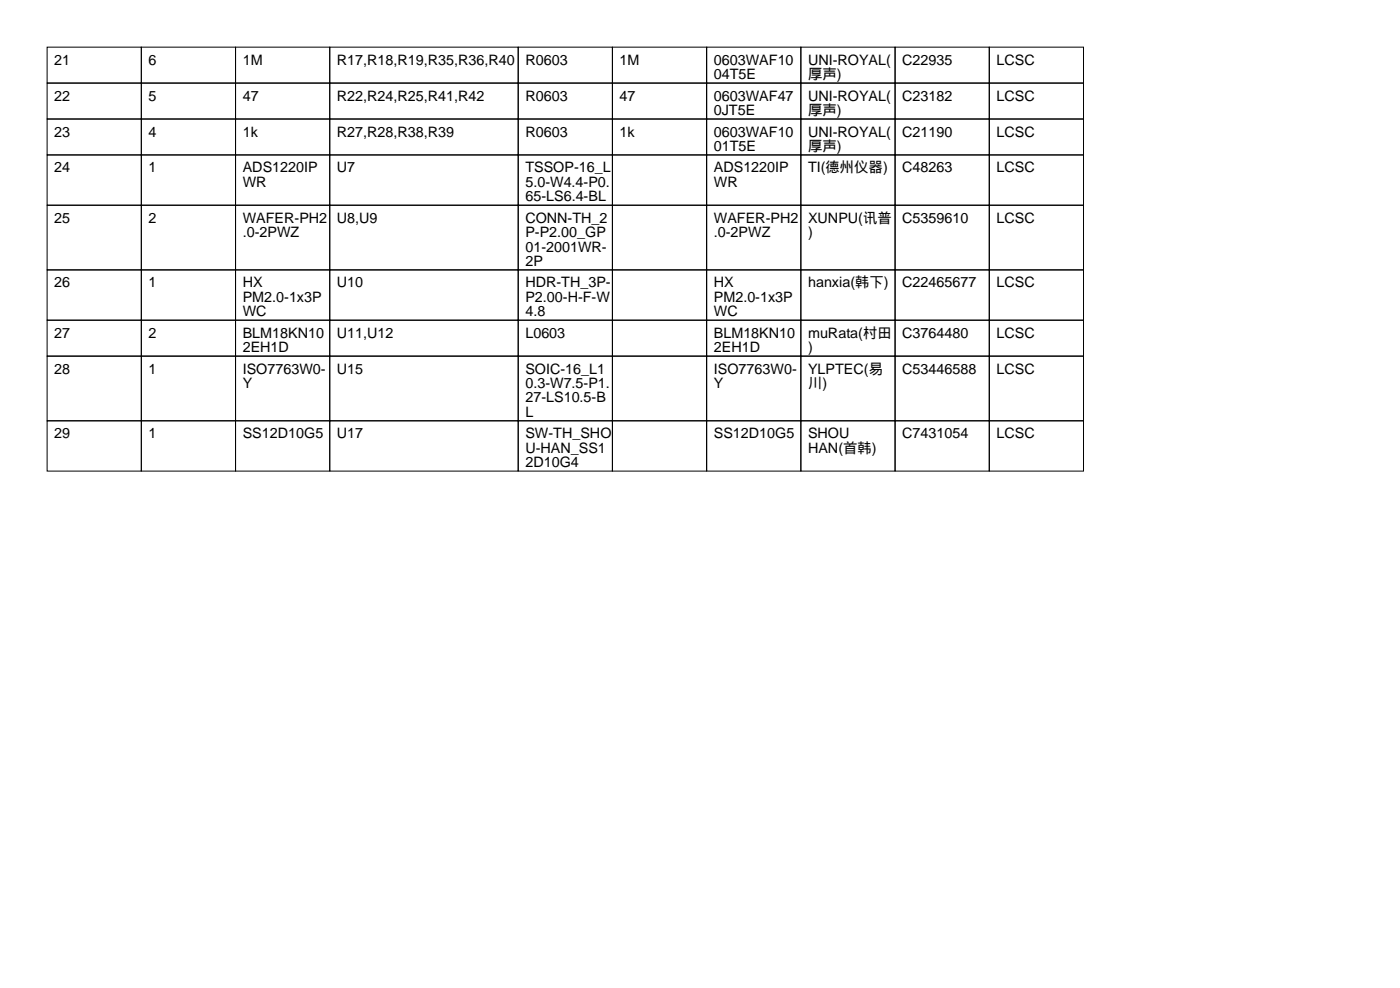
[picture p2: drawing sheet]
<svg xmlns="http://www.w3.org/2000/svg" width="297mm" height="210mm" viewBox="0 0 297 210" stroke-linecap="round" stroke-linejoin="round" font-family="sans-serif">
<defs><g id="words">
<g font-size="3">
<text x="11.5" y="13.7">21</text>
<text x="31.5" y="13.7">6</text>
<text x="51.5" y="13.7">1M</text>
<text x="71.5" y="13.7">R17,R18,R19,R35,R36,R40</text>
<text x="111.5" y="13.7">R0603</text>
<text x="131.5" y="13.7">1M</text>
<text x="151.5" y="13.7">0603WAF10</text>
<text x="151.5" y="16.8">04T5E</text>
<text x="171.5" y="13.7">UNI-ROYAL(</text>
<text x="171.5" y="16.8">厚声)</text>
<text x="191.5" y="13.7">C22935</text>
<text x="211.5" y="13.7">LCSC</text>
<text x="11.5" y="21.3">22</text>
<text x="31.5" y="21.3">5</text>
<text x="51.5" y="21.3">47</text>
<text x="71.5" y="21.3">R22,R24,R25,R41,R42</text>
<text x="111.5" y="21.3">R0603</text>
<text x="131.5" y="21.3">47</text>
<text x="151.5" y="21.3">0603WAF47</text>
<text x="171.5" y="21.3">UNI-ROYAL(</text>
<text x="191.5" y="21.3">C23182</text>
<text x="211.5" y="21.3">LCSC</text>
<text x="11.5" y="29">23</text>
<text x="31.5" y="29">4</text>
<text x="51.5" y="29">1k</text>
<text x="71.5" y="29">R27,R28,R38,R39</text>
<text x="111.5" y="29">R0603</text>
<text x="131.5" y="29">1k</text>
<text x="151.5" y="24.4">0JT5E</text>
<text x="151.5" y="29">0603WAF10</text>
<text x="171.5" y="24.4">厚声)</text>
<text x="171.5" y="29">UNI-ROYAL(</text>
<text x="191.5" y="29">C21190</text>
<text x="211.5" y="29">LCSC</text>
<text x="151.5" y="32">01T5E</text>
<text x="171.5" y="32">厚声)</text>
<text x="11.5" y="36.6">24</text>
<text x="31.5" y="36.6">1</text>
<text x="51.5" y="36.6">ADS1220IP</text>
<text x="51.5" y="39.6">WR</text>
<text x="71.5" y="36.6">U7</text>
<text x="111.5" y="36.6">TSSOP-16_L</text>
<text x="111.5" y="39.6">5.0-W4.4-P0.</text>
<text x="151.5" y="36.6">ADS1220IP</text>
<text x="151.5" y="39.6">WR</text>
<text x="171.5" y="36.6">TI(德州仪器)</text>
<text x="191.5" y="36.6">C48263</text>
<text x="211.5" y="36.6">LCSC</text>
<text x="11.5" y="47.2">25</text>
<text x="31.5" y="47.2">2</text>
<text x="51.5" y="47.2">WAFER-PH2</text>
<text x="71.5" y="47.2">U8,U9</text>
<text x="111.5" y="42.7">65-LS6.4-BL</text>
<text x="111.5" y="47.2">CONN-TH_2</text>
<text x="151.5" y="47.2">WAFER-PH2</text>
<text x="171.5" y="47.2">XUNPU(讯普</text>
<text x="191.5" y="47.2">C5359610</text>
<text x="211.5" y="47.2">LCSC</text>
<text x="51.5" y="50.3">.0-2PWZ</text>
<text x="111.5" y="50.3">P-P2.00_GP</text>
<text x="111.5" y="53.3">01-2001WR-</text>
<text x="151.5" y="50.3">.0-2PWZ</text>
<text x="171.5" y="50.3">)</text>
<text x="111.5" y="56.4">2P</text>
<text x="11.5" y="61">26</text>
<text x="31.5" y="61">1</text>
<text x="51.5" y="61">HX</text>
<text x="51.5" y="64">PM2.0-1x3P</text>
<text x="71.5" y="61">U10</text>
<text x="111.5" y="61">HDR-TH_3P-</text>
<text x="111.5" y="64">P2.00-H-F-W</text>
<text x="151.5" y="61">HX</text>
<text x="151.5" y="64">PM2.0-1x3P</text>
<text x="171.5" y="61">hanxia(韩下)</text>
<text x="191.5" y="61">C22465677</text>
<text x="211.5" y="61">LCSC</text>
<text x="11.5" y="71.6">27</text>
<text x="31.5" y="71.6">2</text>
<text x="51.5" y="67.1">WC</text>
<text x="51.5" y="71.6">BLM18KN10</text>
<text x="71.5" y="71.6">U11,U12</text>
<text x="111.5" y="67.1">4.8</text>
<text x="111.5" y="71.6">L0603</text>
<text x="151.5" y="67.1">WC</text>
<text x="151.5" y="71.6">BLM18KN10</text>
<text x="171.5" y="71.6">muRata(村田</text>
<text x="191.5" y="71.6">C3764480</text>
<text x="211.5" y="71.6">LCSC</text>
<text x="51.5" y="74.7">2EH1D</text>
<text x="151.5" y="74.7">2EH1D</text>
<text x="171.5" y="74.7">)</text>
<text x="11.5" y="79.3">28</text>
<text x="31.5" y="79.3">1</text>
<text x="51.5" y="79.3">ISO7763W0-</text>
<text x="51.5" y="82.3">Y</text>
<text x="71.5" y="79.3">U15</text>
<text x="111.5" y="79.3">SOIC-16_L1</text>
<text x="111.5" y="82.3">0.3-W7.5-P1.</text>
<text x="151.5" y="79.3">ISO7763W0-</text>
<text x="151.5" y="82.3">Y</text>
<text x="171.5" y="79.3">YLPTEC(易</text>
<text x="171.5" y="82.3">川)</text>
<text x="191.5" y="79.3">C53446588</text>
<text x="211.5" y="79.3">LCSC</text>
<text x="111.5" y="85.3">27-LS10.5-B</text>
<text x="111.5" y="88.4">L</text>
<text x="11.5" y="93">29</text>
<text x="31.5" y="93">1</text>
<text x="51.5" y="93">SS12D10G5</text>
<text x="71.5" y="93">U17</text>
<text x="111.5" y="93">SW-TH_SHO</text>
<text x="151.5" y="93">SS12D10G5</text>
<text x="171.5" y="93">SHOU</text>
<text x="191.5" y="93">C7431054</text>
<text x="211.5" y="93">LCSC</text>
<text x="111.5" y="96">U-HAN_SS1</text>
<text x="111.5" y="99.1">2D10G4</text>
<text x="171.5" y="96">HAN(首韩)</text>
</g>
</g></defs>
<g fill="none" stroke="#000" stroke-width=".21">
<path d="M10 10h20v7.6h-20zM10 17.6h20v7.6h-20zM30 10h20v7.6h-20zM30 17.6h20v7.6h-20zM50 10h20v7.6h-20zM50 17.6h20v7.6h-20zM70 10h40v7.6h-40zM70 17.6h40v7.6h-40zM110 10h20v7.6h-20zM110 17.6h20v7.6h-20zM130 10h20v7.6h-20zM130 17.6h20v7.6h-20z"/>
<path d="M150 10h20v7.6h-20zM150 17.6h20v7.6h-20zM170 10h20v7.6h-20zM170 17.6h20v7.6h-20zM190 10h20v7.6h-20zM190 17.6h20v7.6h-20zM210 10h20v7.6h-20zM210 17.6h20v7.6h-20zM10 25.2h20v7.7h-20zM10 32.9h20v10.6h-20zM30 25.2h20v7.7h-20zM30 32.9h20v10.6h-20z"/>
<path d="M50 25.2h20v7.7h-20zM50 32.9h20v10.6h-20zM70 25.2h40v7.7h-40zM70 32.9h40v10.6h-40zM110 25.2h20v7.7h-20zM110 32.9h20v10.6h-20zM130 25.2h20v7.7h-20zM130 32.9h20v10.6h-20zM150 25.2h20v7.7h-20zM150 32.9h20v10.6h-20zM170 25.2h20v7.7h-20zM170 32.9h20v10.6h-20z"/>
<path d="M190 25.2h20v7.7h-20zM190 32.9h20v10.6h-20zM210 25.2h20v7.7h-20zM210 32.9h20v10.6h-20zM10 43.5h20v13.7h-20zM10 57.2h20v10.7h-20zM30 43.5h20v13.7h-20zM30 57.2h20v10.7h-20zM50 43.5h20v13.7h-20zM50 57.2h20v10.7h-20zM70 43.5h40v13.7h-40zM70 57.2h40v10.7h-40z"/>
<path d="M110 43.5h20v13.7h-20zM110 57.2h20v10.7h-20zM130 43.5h20v13.7h-20zM130 57.2h20v10.7h-20zM150 43.5h20v13.7h-20zM150 57.2h20v10.7h-20zM170 43.5h20v13.7h-20zM170 57.2h20v10.7h-20zM190 43.5h20v13.7h-20zM190 57.2h20v10.7h-20zM210 43.5h20v13.7h-20zM210 57.2h20v10.7h-20z"/>
<path d="M10 67.9h20v7.6h-20zM10 75.5h20v13.7h-20zM30 67.9h20v7.6h-20zM30 75.5h20v13.7h-20zM50 67.9h20v7.6h-20zM50 75.5h20v13.7h-20zM70 67.9h40v7.6h-40zM70 75.5h40v13.7h-40zM110 67.9h20v7.6h-20zM110 75.5h20v13.7h-20zM130 67.9h20v7.6h-20zM130 75.5h20v13.7h-20z"/>
<path d="M150 67.9h20v7.6h-20zM150 75.5h20v13.7h-20zM170 67.9h20v7.6h-20zM170 75.5h20v13.7h-20zM190 67.9h20v7.6h-20zM190 75.5h20v13.7h-20zM210 67.9h20v7.6h-20zM210 75.5h20v13.7h-20zM10 89.2h20v10.7h-20zM30 89.2h20v10.7h-20zM50 89.2h20v10.7h-20zM70 89.2h40v10.7h-40z"/>
<path d="M110 89.2h20v10.7h-20zM130 89.2h20v10.7h-20zM150 89.2h20v10.7h-20zM170 89.2h20v10.7h-20zM190 89.2h20v10.7h-20zM210 89.2h20v10.7h-20z"/>
</g>
<use href="#words"/>
</svg>
